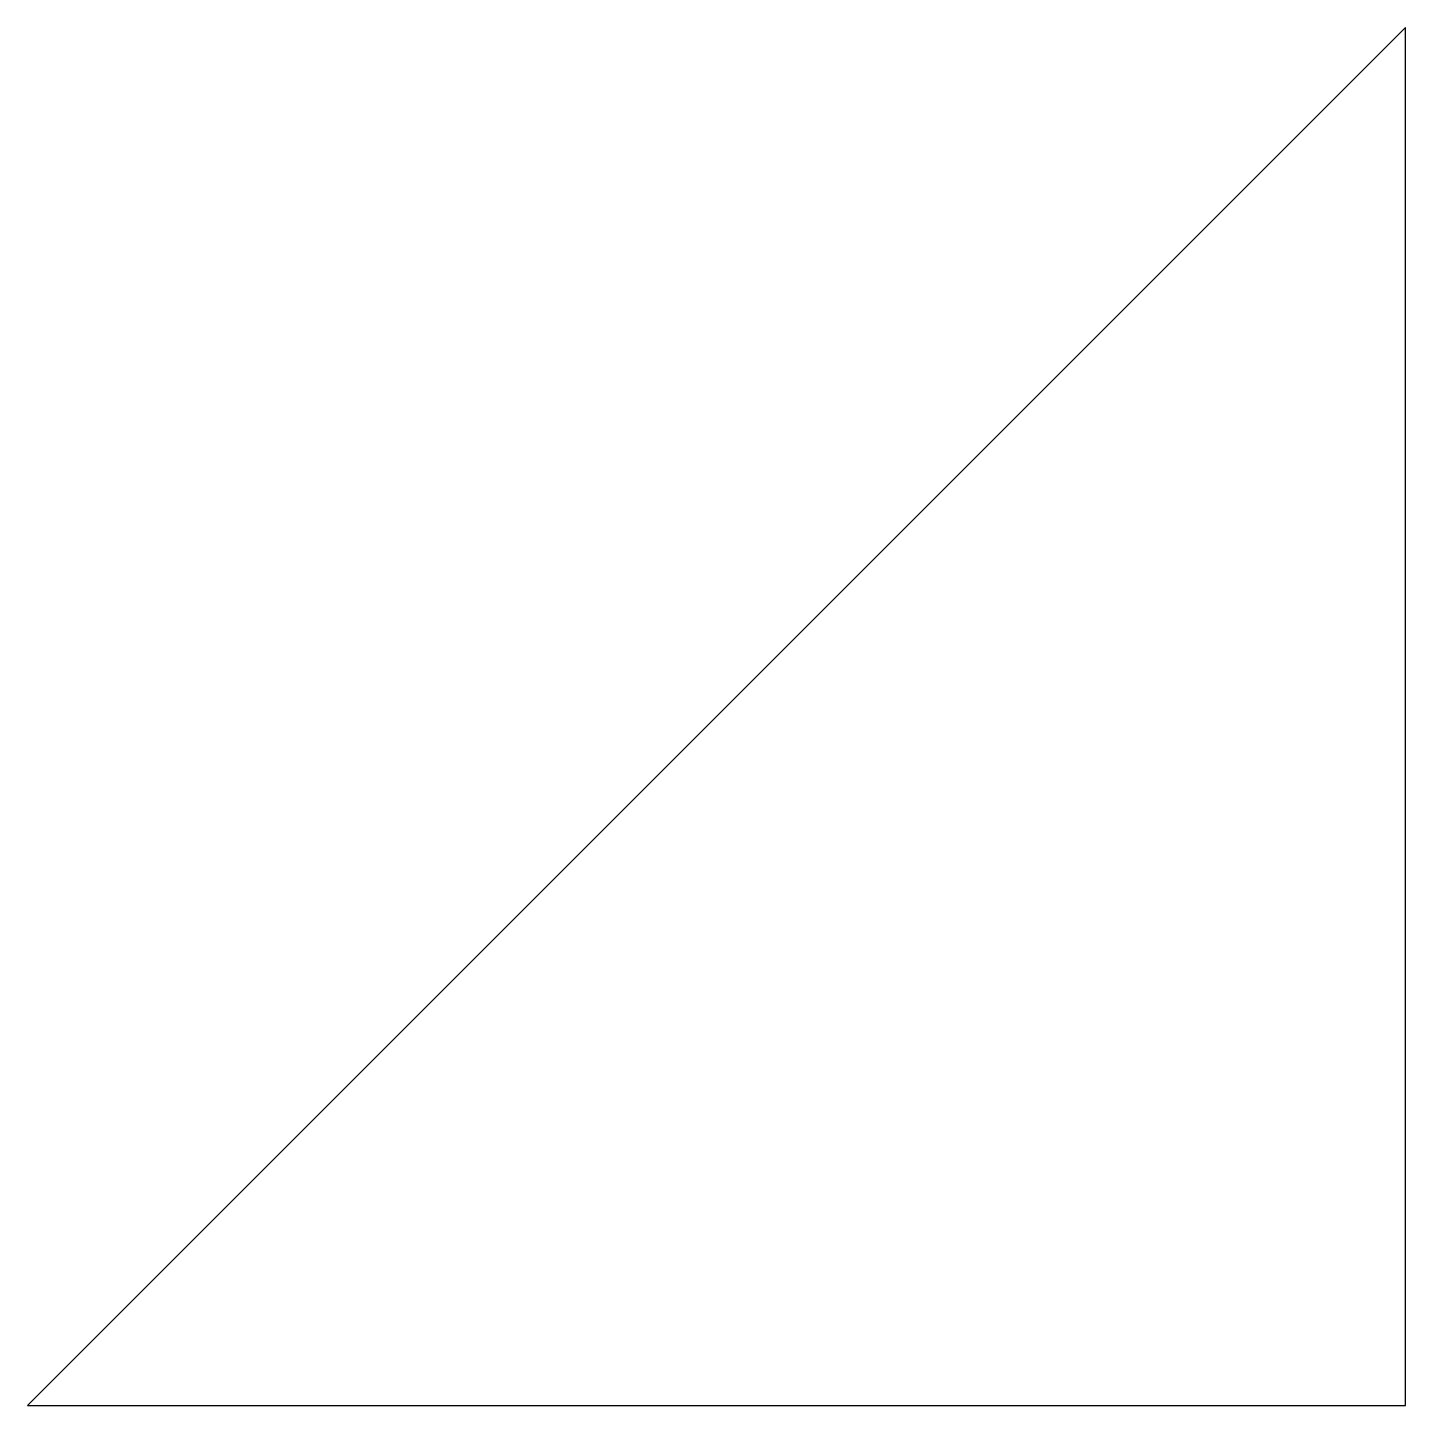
# Model space of a CAD drawing. Header units: millimetres. Extents: x 0 to 10, y 40 to 50.
import ezdxf

# ---------------------------------------------------------------- set-up
doc = ezdxf.new("R2010")
doc.units = ezdxf.units.MM

msp = doc.modelspace()

# ---------------------------------------------------------------- linework, layer by layer
msp.add_lwpolyline([(0, 40), (10, 40), (10, 50), (0, 40)], close=True)

doc.saveas('drawing.dxf')
